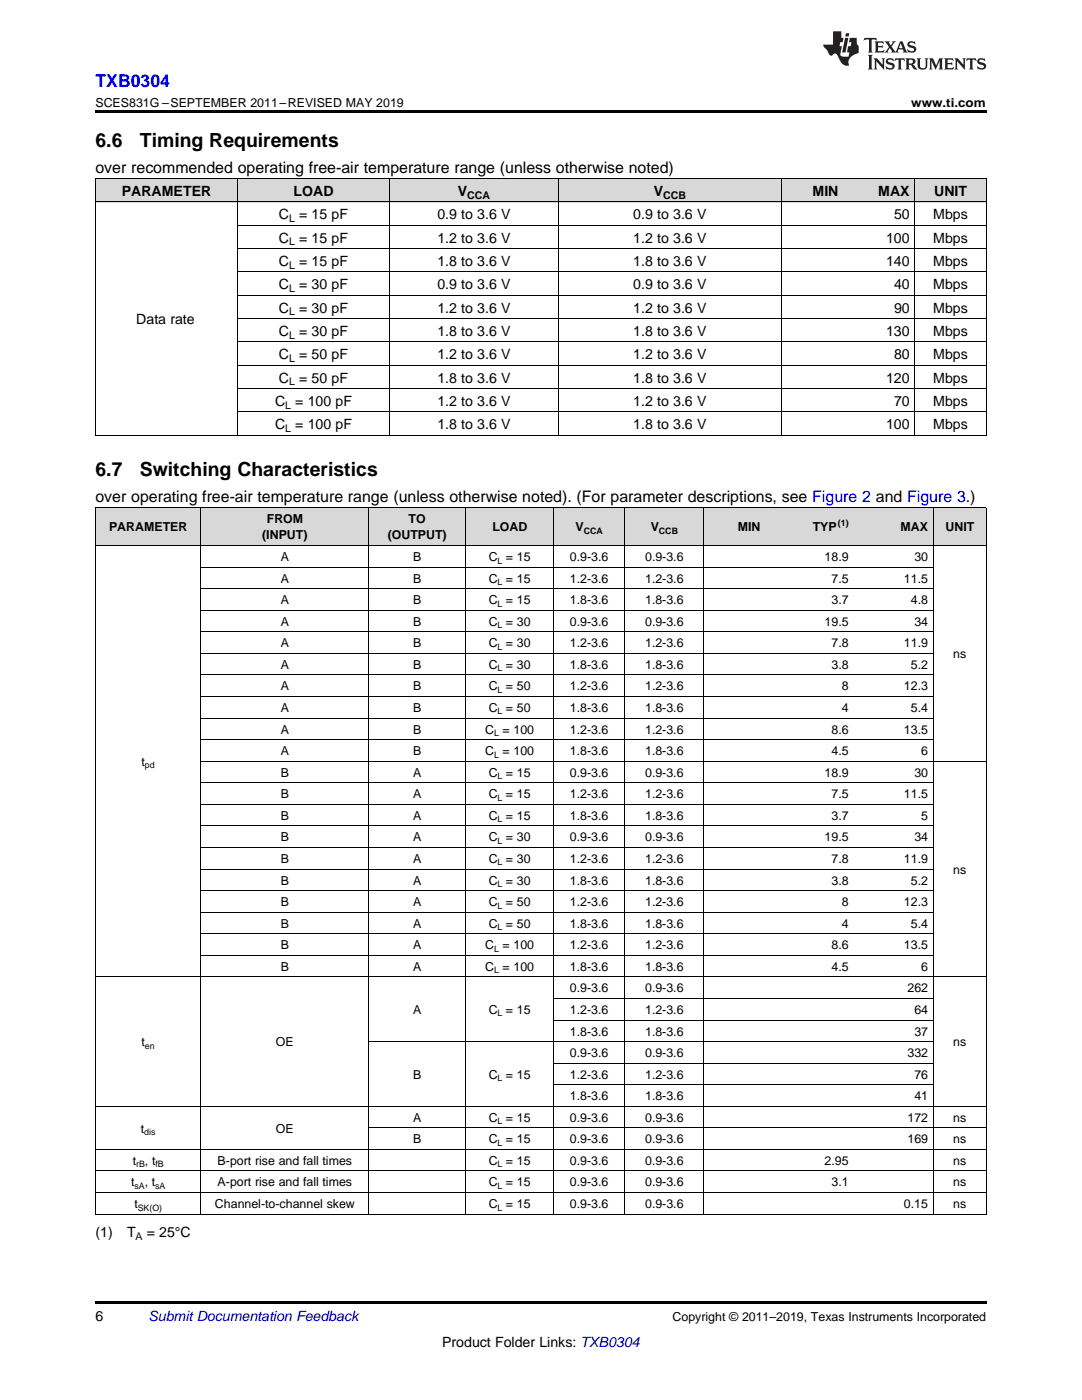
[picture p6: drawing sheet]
<svg xmlns="http://www.w3.org/2000/svg" width="216mm" height="279mm" viewBox="0 0 216 279" stroke-linecap="round" stroke-linejoin="round" font-family="sans-serif">
<defs><g id="words">
<g font-size="3.9">
<text x="19" y="29.3">6.6</text>
<text x="27.9" y="29.3">Timing Requirements</text>
<text x="19" y="95">6.7</text>
<text x="27.9" y="95">Switching Characteristics</text>
</g>
<text font-size="3.5" fill="#00f" x="19" y="17.3">TXB0304</text>
<g font-size="3.2">
<text x="19" y="34.4">over recommended operating free-air temperature range (unless otherwise noted)</text>
<text x="19" y="100.2">over operating free-air temperature range (unless otherwise noted). (For parameter descriptions, see Figure 2 and Figure 3.)</text>
</g>
<g font-size="2.8">
<text x="24.3" y="39.1">PARAMETER</text>
<text x="58.6" y="39.1">LOAD</text>
<text x="91.4" y="39.1">V</text>
<text x="130.5" y="39.1">V</text>
<text x="162.1" y="39.1">MIN</text>
<text x="175.3" y="39.1">MAX</text>
<text x="186.4" y="39.1">UNIT</text>
<text x="55.7" y="43.7">C</text>
<text x="59.7" y="43.7">= 15 pF</text>
<text x="87.3" y="43.7">0.9 to 3.6 V</text>
<text x="126.4" y="43.7">0.9 to 3.6 V</text>
<text x="178.4" y="43.7">50</text>
<text x="186.2" y="43.7">Mbps</text>
<text x="55.7" y="48.4">C</text>
<text x="55.7" y="53.1">C</text>
<text x="59.7" y="48.4">= 15 pF</text>
<text x="59.7" y="53.1">= 15 pF</text>
<text x="87.3" y="48.4">1.2 to 3.6 V</text>
<text x="87.3" y="53.1">1.8 to 3.6 V</text>
<text x="126.4" y="48.4">1.2 to 3.6 V</text>
<text x="126.4" y="53.1">1.8 to 3.6 V</text>
<text x="176.8" y="48.4">100</text>
<text x="176.8" y="53.1">140</text>
<text x="186.2" y="48.4">Mbps</text>
<text x="186.2" y="53.1">Mbps</text>
<text x="55.7" y="57.7">C</text>
<text x="59.7" y="57.7">= 30 pF</text>
<text x="87.3" y="57.7">0.9 to 3.6 V</text>
<text x="126.4" y="57.7">0.9 to 3.6 V</text>
<text x="178.4" y="57.7">40</text>
<text x="186.2" y="57.7">Mbps</text>
<text x="27.2" y="64.7">Data rate</text>
<text x="55.7" y="62.4">C</text>
<text x="59.7" y="62.4">= 30 pF</text>
<text x="87.3" y="62.4">1.2 to 3.6 V</text>
<text x="126.4" y="62.4">1.2 to 3.6 V</text>
<text x="178.4" y="62.4">90</text>
<text x="186.2" y="62.4">Mbps</text>
<text x="55.7" y="67">C</text>
<text x="55.7" y="71.7">C</text>
<text x="59.7" y="67">= 30 pF</text>
<text x="59.7" y="71.7">= 50 pF</text>
<text x="87.3" y="67">1.8 to 3.6 V</text>
<text x="87.3" y="71.7">1.2 to 3.6 V</text>
<text x="126.4" y="67">1.8 to 3.6 V</text>
<text x="126.4" y="71.7">1.2 to 3.6 V</text>
<text x="176.8" y="67">130</text>
<text x="178.4" y="71.7">80</text>
<text x="186.2" y="67">Mbps</text>
<text x="186.2" y="71.7">Mbps</text>
<text x="55.7" y="76.3">C</text>
<text x="59.7" y="76.3">= 50 pF</text>
<text x="87.3" y="76.3">1.8 to 3.6 V</text>
<text x="126.4" y="76.3">1.8 to 3.6 V</text>
<text x="176.8" y="76.3">120</text>
<text x="186.2" y="76.3">Mbps</text>
<text x="54.9" y="81">C</text>
<text x="58.9" y="81">= 100 pF</text>
<text x="87.3" y="81">1.2 to 3.6 V</text>
<text x="126.4" y="81">1.2 to 3.6 V</text>
<text x="178.4" y="81">70</text>
<text x="186.2" y="81">Mbps</text>
<text x="54.9" y="85.7">C</text>
<text x="58.9" y="85.7">= 100 pF</text>
<text x="87.3" y="85.7">1.8 to 3.6 V</text>
<text x="126.4" y="85.7">1.8 to 3.6 V</text>
<text x="176.8" y="85.7">100</text>
<text x="186.2" y="85.7">Mbps</text>
<text x="19" y="246.9">(1)</text>
<text x="25.4" y="246.9">T</text>
<text x="29.3" y="246.9">= 25°C</text>
<text x="19" y="263.6">6</text>
<text x="88.2" y="268.9">Product Folder Links: TXB0304</text>
</g>
<text font-size="2.8" fill="#0000c8" x="29.6" y="263.6">Submit Documentation Feedback</text>
<g font-size="2.5">
<text x="19" y="21.4">SCES831G –SEPTEMBER 2011–REVISED MAY 2019</text>
<text x="181.8" y="21.4">www.ti.com</text>
<text x="21.8" y="106">PARAMETER</text>
<text x="52.3" y="107.7">(INPUT)</text>
<text x="53.2" y="104.5">FROM</text>
<text x="77.4" y="107.7">(OUTPUT)</text>
<text x="81.5" y="104.5">TO</text>
<text x="98.2" y="106">LOAD</text>
<text x="114.9" y="106">V</text>
<text x="129.9" y="106">V</text>
<text x="147.2" y="106">MIN</text>
<text x="162.2" y="106">TYP</text>
<text x="179.7" y="106">MAX</text>
<text x="188.7" y="106">UNIT</text>
<text x="56" y="112">A</text>
<text x="82.4" y="112">B</text>
<text x="97.5" y="112">C = 15</text>
<text x="113.7" y="112">0.9-3.6</text>
<text x="128.7" y="112">0.9-3.6</text>
<text x="164.5" y="112">18.9</text>
<text x="182.5" y="112">30</text>
<text x="56" y="116.3">A</text>
<text x="82.4" y="116.3">B</text>
<text x="97.5" y="116.3">C = 15</text>
<text x="113.7" y="116.3">1.2-3.6</text>
<text x="128.7" y="116.3">1.2-3.6</text>
<text x="165.9" y="116.3">7.5</text>
<text x="180.4" y="116.3">11.5</text>
<text x="56" y="120.6">A</text>
<text x="56" y="124.9">A</text>
<text x="82.4" y="120.6">B</text>
<text x="82.4" y="124.9">B</text>
<text x="97.5" y="120.6">C = 15</text>
<text x="97.5" y="124.9">C = 30</text>
<text x="113.7" y="120.6">1.8-3.6</text>
<text x="113.7" y="124.9">0.9-3.6</text>
<text x="128.7" y="120.6">1.8-3.6</text>
<text x="128.7" y="124.9">0.9-3.6</text>
<text x="164.5" y="124.9">19.5</text>
<text x="165.9" y="120.6">3.7</text>
<text x="181.8" y="120.6">4.8</text>
<text x="182.5" y="124.9">34</text>
<text x="56" y="129.2">A</text>
<text x="82.4" y="129.2">B</text>
<text x="97.5" y="129.2">C = 30</text>
<text x="113.7" y="129.2">1.2-3.6</text>
<text x="128.7" y="129.2">1.2-3.6</text>
<text x="165.9" y="129.2">7.8</text>
<text x="180.4" y="129.2">11.9</text>
<text x="190.2" y="131.3">ns</text>
<text x="56" y="133.5">A</text>
<text x="56" y="137.8">A</text>
<text x="82.4" y="133.5">B</text>
<text x="82.4" y="137.8">B</text>
<text x="97.5" y="133.5">C = 30</text>
<text x="97.5" y="137.8">C = 50</text>
<text x="113.7" y="133.5">1.8-3.6</text>
<text x="113.7" y="137.8">1.2-3.6</text>
<text x="128.7" y="133.5">1.8-3.6</text>
<text x="128.7" y="137.8">1.2-3.6</text>
<text x="165.9" y="133.5">3.8</text>
<text x="168" y="137.8">8</text>
<text x="180.4" y="137.8">12.3</text>
<text x="181.8" y="133.5">5.2</text>
<text x="56" y="142.1">A</text>
<text x="82.4" y="142.1">B</text>
<text x="97.5" y="142.1">C = 50</text>
<text x="113.7" y="142.1">1.8-3.6</text>
<text x="128.7" y="142.1">1.8-3.6</text>
<text x="168" y="142.1">4</text>
<text x="181.8" y="142.1">5.4</text>
<text x="56" y="146.4">A</text>
<text x="82.4" y="146.4">B</text>
<text x="96.8" y="146.4">C = 100</text>
<text x="113.7" y="146.4">1.2-3.6</text>
<text x="128.7" y="146.4">1.2-3.6</text>
<text x="165.9" y="146.4">8.6</text>
<text x="180.4" y="146.4">13.5</text>
<text x="28.3" y="152.9">t</text>
<text x="56" y="150.7">A</text>
<text x="56" y="155">B</text>
<text x="82.4" y="150.7">B</text>
<text x="82.4" y="155">A</text>
<text x="96.8" y="150.7">C = 100</text>
<text x="97.5" y="155">C = 15</text>
<text x="113.7" y="150.7">1.8-3.6</text>
<text x="113.7" y="155">0.9-3.6</text>
<text x="128.7" y="150.7">1.8-3.6</text>
<text x="128.7" y="155">0.9-3.6</text>
<text x="164.5" y="155">18.9</text>
<text x="165.9" y="150.7">4.5</text>
<text x="182.5" y="155">30</text>
<text x="183.8" y="150.7">6</text>
<text x="56" y="159.3">B</text>
<text x="82.4" y="159.3">A</text>
<text x="97.5" y="159.3">C = 15</text>
<text x="113.7" y="159.3">1.2-3.6</text>
<text x="128.7" y="159.3">1.2-3.6</text>
<text x="165.9" y="159.3">7.5</text>
<text x="180.4" y="159.3">11.5</text>
<text x="56" y="163.6">B</text>
<text x="56" y="167.9">B</text>
<text x="82.4" y="163.6">A</text>
<text x="82.4" y="167.9">A</text>
<text x="97.5" y="163.6">C = 15</text>
<text x="97.5" y="167.9">C = 30</text>
<text x="113.7" y="163.6">1.8-3.6</text>
<text x="113.7" y="167.9">0.9-3.6</text>
<text x="128.7" y="163.6">1.8-3.6</text>
<text x="128.7" y="167.9">0.9-3.6</text>
<text x="164.5" y="167.9">19.5</text>
<text x="165.9" y="163.6">3.7</text>
<text x="182.5" y="167.9">34</text>
<text x="183.8" y="163.6">5</text>
<text x="56" y="172.2">B</text>
<text x="82.4" y="172.2">A</text>
<text x="97.5" y="172.2">C = 30</text>
<text x="113.7" y="172.2">1.2-3.6</text>
<text x="128.7" y="172.2">1.2-3.6</text>
<text x="165.9" y="172.2">7.8</text>
<text x="180.4" y="172.2">11.9</text>
<text x="56" y="176.5">B</text>
<text x="82.4" y="176.5">A</text>
<text x="97.5" y="176.5">C = 30</text>
<text x="113.7" y="176.5">1.8-3.6</text>
<text x="128.7" y="176.5">1.8-3.6</text>
<text x="165.9" y="176.5">3.8</text>
<text x="181.8" y="176.5">5.2</text>
<text x="190.2" y="174.4">ns</text>
<text x="56" y="180.8">B</text>
<text x="56" y="185.1">B</text>
<text x="82.4" y="180.8">A</text>
<text x="82.4" y="185.1">A</text>
<text x="97.5" y="180.8">C = 50</text>
<text x="97.5" y="185.1">C = 50</text>
<text x="113.7" y="180.8">1.2-3.6</text>
<text x="113.7" y="185.1">1.8-3.6</text>
<text x="128.7" y="180.8">1.2-3.6</text>
<text x="128.7" y="185.1">1.8-3.6</text>
<text x="168" y="180.8">8</text>
<text x="168" y="185.1">4</text>
<text x="180.4" y="180.8">12.3</text>
<text x="181.8" y="185.1">5.4</text>
<text x="56" y="189.4">B</text>
<text x="82.4" y="189.4">A</text>
<text x="96.8" y="189.4">C = 100</text>
<text x="113.7" y="189.4">1.2-3.6</text>
<text x="128.7" y="189.4">1.2-3.6</text>
<text x="165.9" y="189.4">8.6</text>
<text x="180.4" y="189.4">13.5</text>
<text x="56" y="193.7">B</text>
<text x="82.4" y="193.7">A</text>
<text x="96.8" y="193.7">C = 100</text>
<text x="113.7" y="193.7">1.8-3.6</text>
<text x="128.7" y="193.7">1.8-3.6</text>
<text x="165.9" y="193.7">4.5</text>
<text x="183.8" y="193.7">6</text>
<text x="82.4" y="202.4">A</text>
<text x="97.5" y="202.4">C = 15</text>
<text x="113.7" y="198">0.9-3.6</text>
<text x="113.7" y="202.4">1.2-3.6</text>
<text x="128.7" y="198">0.9-3.6</text>
<text x="128.7" y="202.4">1.2-3.6</text>
<text x="181.1" y="198">262</text>
<text x="182.5" y="202.4">64</text>
<text x="28.3" y="208.8">t</text>
<text x="55.1" y="208.8">OE</text>
<text x="113.7" y="206.7">1.8-3.6</text>
<text x="128.7" y="206.7">1.8-3.6</text>
<text x="182.5" y="206.7">37</text>
<text x="190.2" y="208.8">ns</text>
<text x="82.4" y="215.3">B</text>
<text x="97.5" y="215.3">C = 15</text>
<text x="113.7" y="211">0.9-3.6</text>
<text x="113.7" y="215.3">1.2-3.6</text>
<text x="128.7" y="211">0.9-3.6</text>
<text x="128.7" y="215.3">1.2-3.6</text>
<text x="181.1" y="211">332</text>
<text x="182.5" y="215.3">76</text>
<text x="113.7" y="219.6">1.8-3.6</text>
<text x="128.7" y="219.6">1.8-3.6</text>
<text x="182.5" y="219.6">41</text>
<text x="28.1" y="226">t</text>
<text x="55.1" y="226">OE</text>
<text x="82.4" y="223.9">A</text>
<text x="97.5" y="223.9">C = 15</text>
<text x="113.7" y="223.9">0.9-3.6</text>
<text x="128.7" y="223.9">0.9-3.6</text>
<text x="181.1" y="223.9">172</text>
<text x="190.2" y="223.9">ns</text>
<text x="26.5" y="232.5">t</text>
<text x="28.9" y="232.5">, t</text>
<text x="43.4" y="232.5">B-port rise and fall times</text>
<text x="82.4" y="228.2">B</text>
<text x="97.5" y="228.2">C = 15</text>
<text x="97.5" y="232.5">C = 15</text>
<text x="113.7" y="228.2">0.9-3.6</text>
<text x="113.7" y="232.5">0.9-3.6</text>
<text x="128.7" y="228.2">0.9-3.6</text>
<text x="128.7" y="232.5">0.9-3.6</text>
<text x="164.5" y="232.5">2.95</text>
<text x="181.1" y="228.2">169</text>
<text x="190.2" y="228.2">ns</text>
<text x="190.2" y="232.5">ns</text>
<text x="26.1" y="236.8">t</text>
<text x="28.9" y="236.8">, t</text>
<text x="43.4" y="236.8">A-port rise and fall times</text>
<text x="97.5" y="236.8">C = 15</text>
<text x="113.7" y="236.8">0.9-3.6</text>
<text x="128.7" y="236.8">0.9-3.6</text>
<text x="165.9" y="236.8">3.1</text>
<text x="190.2" y="236.8">ns</text>
<text x="26.8" y="241.1">t</text>
<text x="42.9" y="241.1">Channel-to-channel skew</text>
<text x="97.5" y="241.1">C = 15</text>
<text x="113.7" y="241.1">0.9-3.6</text>
<text x="128.7" y="241.1">0.9-3.6</text>
<text x="180.4" y="241.1">0.15</text>
<text x="190.2" y="241.1">ns</text>
<text x="134.2" y="263.6">Copyright © 2011–2019, Texas Instruments Incorporated</text>
</g>
<g font-size="2.1">
<text x="93.2" y="39.7">CCA</text>
<text x="132.3" y="39.7">CCB</text>
<text x="57.7" y="44.3">L</text>
<text x="57.7" y="49">L</text>
<text x="57.7" y="53.6">L</text>
<text x="57.7" y="58.3">L</text>
<text x="57.7" y="62.9">L</text>
<text x="57.7" y="67.6">L</text>
<text x="57.7" y="72.2">L</text>
<text x="57.7" y="76.9">L</text>
<text x="56.9" y="81.6">L</text>
<text x="56.9" y="86.2">L</text>
<text x="27" y="247.5">A</text>
</g>
<g font-size="1.8">
<text x="116.5" y="106.5">CCA</text>
<text x="131.5" y="106.5">CCB</text>
<text x="167.2" y="105.1">(1)</text>
<text x="99.3" y="112.5">L</text>
<text x="99.3" y="116.8">L</text>
<text x="99.3" y="121.1">L</text>
<text x="99.3" y="125.4">L</text>
<text x="99.3" y="129.7">L</text>
<text x="99.3" y="134">L</text>
<text x="99.3" y="138.3">L</text>
<text x="99.3" y="142.6">L</text>
<text x="98.6" y="146.9">L</text>
<text x="28.9" y="153.4">pd</text>
<text x="98.6" y="151.2">L</text>
<text x="99.3" y="155.5">L</text>
<text x="99.3" y="159.8">L</text>
<text x="99.3" y="164.1">L</text>
<text x="99.3" y="168.4">L</text>
<text x="99.3" y="172.7">L</text>
<text x="99.3" y="177">L</text>
<text x="99.3" y="181.3">L</text>
<text x="99.3" y="185.6">L</text>
<text x="98.6" y="189.9">L</text>
<text x="98.6" y="194.2">L</text>
<text x="99.3" y="202.8">L</text>
<text x="28.9" y="209.3">en</text>
<text x="99.3" y="215.8">L</text>
<text x="28.8" y="226.5">dis</text>
<text x="99.3" y="224.4">L</text>
<text x="27.2" y="233">rB</text>
<text x="31" y="233">fB</text>
<text x="99.3" y="228.7">L</text>
<text x="99.3" y="233">L</text>
<text x="26.8" y="237.3">sA</text>
<text x="30.9" y="237.3">sA</text>
<text x="99.3" y="237.3">L</text>
<text x="27.5" y="241.6">SK(O)</text>
<text x="99.3" y="241.6">L</text>
</g>
</g></defs>
<g fill="#d8d8d8">
<path d="M19 101.4h21.1v7.5h-21.1z"/>
<path d="M40.1 101.4h33.5v7.5h-33.5z"/>
<path d="M73.6 101.4h19.4v7.5h-19.4z"/>
<path d="M93 101.4h17.6v7.5h-17.6z"/>
<path d="M110.6 101.4h14.1v7.5h-14.1z"/>
<path d="M124.7 101.4h15.8v7.5h-15.8z"/>
<path d="M140.5 101.4h12.3v7.5h-12.3z"/>
<path d="M152.8 101.4h17.6v7.5h-17.6z"/>
<path d="M170.4 101.4h15.9v7.5h-15.9z"/>
<path d="M186.3 101.4h10.5v7.5h-10.5z"/>
<path d="M19 35.7h7.1v4.7h-7.1z"/>
<path d="M26.1 35.7h21.4v4.7h-21.4z"/>
<path d="M47.5 35.7h30.2v4.7h-30.2z"/>
<path d="M77.7 35.7h33.8v4.7h-33.8z"/>
<path d="M111.5 35.7h44.4v4.7h-44.4z"/>
<path d="M155.9 35.7h12.5v4.7h-12.5z"/>
<path d="M168.4 35.7h14.2v4.7h-14.2z"/>
<path d="M182.6 35.7h14.2v4.7h-14.2z"/>
</g>
<path d="M19 22h177.8v.5h-177.8zM19 86.9h.2zM47.4 86.9h.1zM77.6 86.9h.1zM111.4 86.9h.1zM155.8 86.9h.1zM182.5 86.9h.1zM196.7 86.9h.1zM19 259.7h177.8v.5h-177.8z" fill="#000"/>
<g fill="none" stroke="#000" stroke-width=".2">
<path d="M19 35.6l177.8 .1v51.2M19.1 35.7v51.2M47.4 35.7v51.2M77.7 35.7v51.2M111.4 35.7v51.2M155.9 35.7v51.2M182.5 35.7v51.2M19 40.3h177.8M47.5 58.9h149.3M47.5 54.3h149.3M47.5 49.6h149.3M47.5 45h149.3"/>
<path d="M47.5 77.6h149.3M47.5 72.9h149.3M47.5 68.2h149.3M47.5 63.6h149.3M19 86.9h177.8M47.5 82.2h149.3M19 108.9h177.8M19 101.4h177.8M19.1 101.4v141M40.1 101.4v141M40.1 117.5h146.2M40.1 113.2h146.2"/>
<path d="M73.5 101.4v141M92.9 101.4v141M110.5 101.4v141M124.6 101.4v141M140.5 101.4v141M186.2 101.4v141M196.8 101.4v141M40.1 139h146.2M40.1 134.7h146.2M40.1 130.4h146.2M40.1 126.1h146.2M40.1 121.8h146.2"/>
<path d="M40.1 156.2h146.2M40.1 151.9h156.7M40.1 147.6h146.2M40.1 143.3h146.2M40.1 177.7h146.2M40.1 173.4h146.2M40.1 169.1h146.2M40.1 164.8h146.2M40.1 160.5h146.2M19 195h177.8M40.1 190.7h146.2M40.1 186.4h146.2"/>
<path d="M40.1 182.1h146.2M110.6 199.3h75.7M73.6 207.9h112.7M110.6 216.5h75.7M110.6 212.2h75.7M110.6 203.6h75.7M19 238h177.8M19 233.7h177.8M19 229.4h177.8M19 220.8h177.8M73.6 225.1h123.2M19 242.3h177.8"/>
</g>
<g fill="#231f20">
<path d="M172.5 7.6l-.1 .5 .4-.2h.6v.1v2.1l-.2 .4h.9l-.2-.4v-2.1l.1-.1h.5l.5 .2-.2-.5zM174.5 8.3l.2 .3v1.5l-.2 .4h1.8l.2-.6a1.04 1.04 0 0 1-1.3 .2v-.7h.6l.3 .2v-.6l-.3 .2h-.6v-.6l.8-.1 .4 .3-.2-.5zM176.5 8.3l.9 1.1-.9 1.1h.8l-.2-.2 .4-.7 .5 .7-.2 .2h1.5l-.2-.2 .2-.4h.9l.1 .4-.2 .2h1l-.3-.3-.7-1.9h-.5l-.9 2-.8-1 .9-1h-.8l.1 .3-.4 .5-.3-.6 .1-.2zM179.7 8.6l.4 1h-.7zM181.3 8.4a.63 .63 0 0 0-.2 .7 .63 .63 0 0 0 .6 .4l.6 .2 .1 .2a.75 .75 0 0 1-.7 .4 .75 .75 0 0 1-.6-.5l.1 .7 .1-.1a1.11 1.11 0 0 0 1.5-.6 1.13 1.13 0 0 0-1.2-.8l-.1-.4a1.04 1.04 0 0 1 1.2 .2l-.2-.5-.2 .1-.4-.2zM173.2 10.9l.2 .4v2.2l-.2 .4h1l-.3-.4v-2.2l.3-.4zM174.3 11.6l.3 .4v1.5l-.3 .4h.8l-.2-.4v-1.3l1.5 1.7v-1.9l.2-.4h-.7l.2 .4v.9l-1.1-1.3zM177 11.8a.62 .62 0 0 0-.2 .7 .62 .62 0 0 0 .6 .4l.6 .1 .1 .3a.76 .76 0 0 1-.7 .3 .76 .76 0 0 1-.7-.4l.2 .7 .1-.1a1.11 1.11 0 0 0 1.5-.6 1.13 1.13 0 0 0-1.2-.8l-.1-.4a1.04 1.04 0 0 1 1.2 .2l-.2-.6-.2 .1-.5-.1zM178.7 11.6l-.2 .6a.61 .61 0 0 1 .8-.3v1.6l-.2 .4h.9l-.2-.4v-1.6a.63 .63 0 0 1 .7 .3l-.1-.6zM180.6 11.6l.3 .4v1.5l-.3 .4h1l-.2-.2-.1-.8 .6 .2a.76 .76 0 0 0 1.2 .7l-1-1a.58 .58 0 0 0 .6-.5 .58 .58 0 0 0-.5-.6zM181.4 11.9h.1a.45 .45 0 0 1 .5 .1 .45 .45 0 0 1 .1 .5l-.8 .2zM182.9 11.6l.2 .2a2.17 2.17 0 0 0 .3 1.9 .99 .99 0 0 0 1.6-.6v-1.1l.2-.4h-.7l.2 .2a1.92 1.92 0 0 1-.2 1.8 .6 .6 0 0 1-.9-.5v-1.1l.2-.4zM185.4 11.6l.2 .4v1.5l-.2 .4h.7l-.2-.4v-1.4l.8 1.8 .8-1.8v1.4l-.2 .4h.9l-.2-.4v-1.5l.2-.4h-.8l-.6 1.5-.6-1.5zM188.4 11.6l.2 .4v1.5l-.2 .4h1.8l.1-.6a1.04 1.04 0 0 1-1.2 .1v-.6h.5l.4 .2v-.6l-.4 .2h-.5v-.7h.8l.3 .3-.1-.6zM190.5 11.6l.2 .4v1.5l-.2 .4h.7l-.2-.4v-1.3l1.5 1.7v-1.9l.2-.4h-.7l.2 .4v.9l-1.1-1.3zM192.9 11.6l-.1 .6a.61 .61 0 0 1 .7-.3l.1 1.6-.3 .4h1l-.3-.4 .1-1.6a.63 .63 0 0 1 .7 .3l-.1-.6zM195.2 11.8a.62 .62 0 0 0-.2 .7 .62 .62 0 0 0 .6 .4l.6 .1 .1 .3a.76 .76 0 0 1-.7 .3 .76 .76 0 0 1-.6-.4l.1 .7 .1-.1a1.11 1.11 0 0 0 1.6-.6 1.13 1.13 0 0 0-1.3-.8l-.1-.4a1.04 1.04 0 0 1 1.2 .2l-.1-.6-.2 .1-.5-.1z"/>
<path d="M166.2 6.3v2.6h-1.9v.4l.8 .9a.91 .91 0 0 0 1 .8 .56 .56 0 0 1 .5-.3 .56 .56 0 0 1 .5 .3l.4 .8a1.53 1.53 0 0 0 1.9 1.2 1.54 1.54 0 0 1 1-2.1l.9-.3v-1.4a1.52 1.52 0 0 1-.4-1.6h-1.3l-.2 .8h.5l-.2 .8h-.5l-.1 1v.2l.4 .1-.2 .8a1.93 1.93 0 0 1-1.6-.3l.3-1.8h-.5l.2-.8h.4l.2-.8h-.4v-1.3zM168.6 7.6l-.6 2.9h.7l.6-2.9zM168.8 6.6l-.1 .7h.6l.2-.7z"/>
</g>
<use href="#words"/>
</svg>
